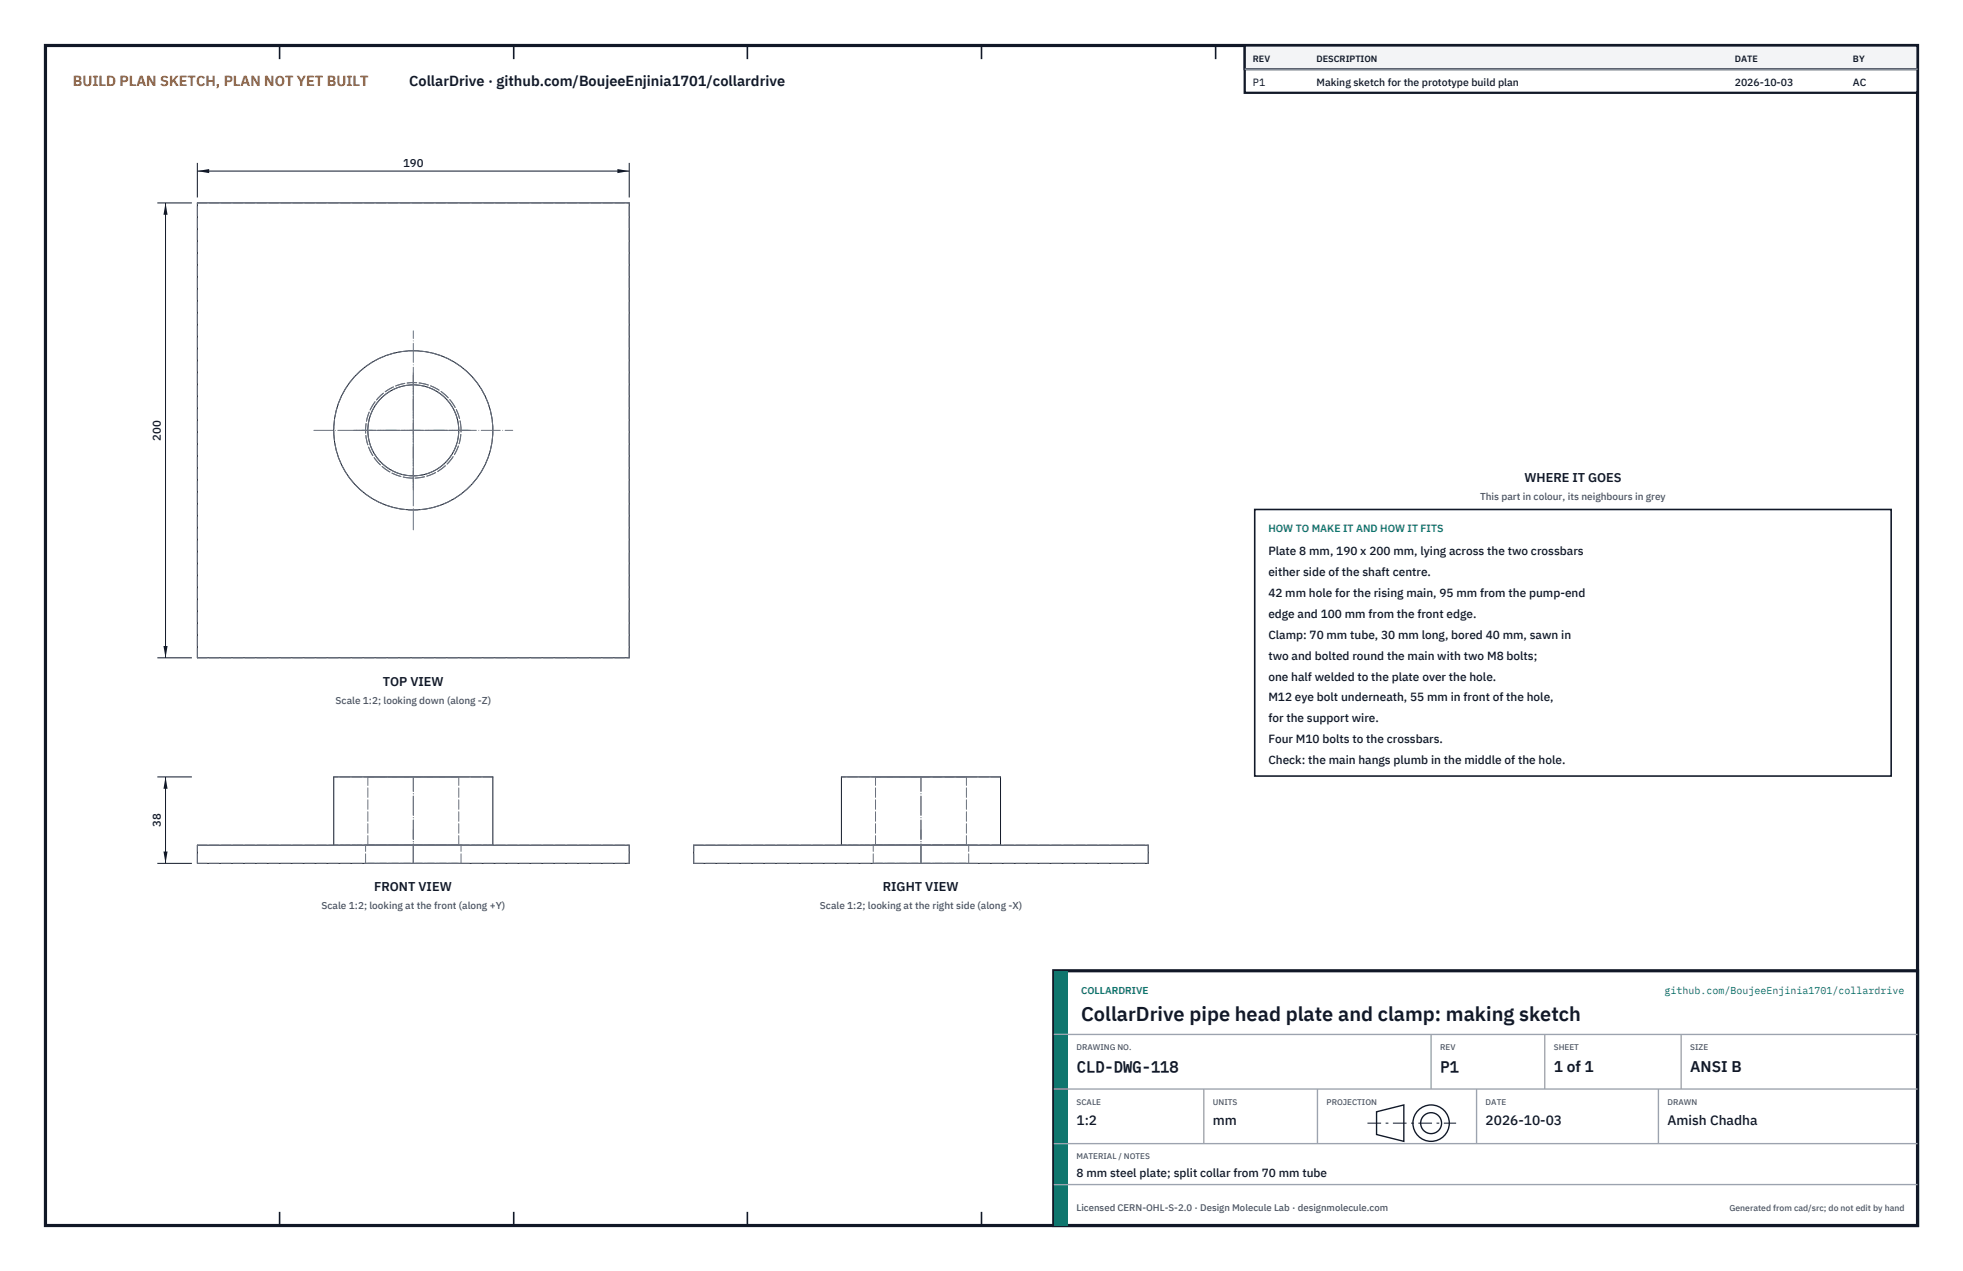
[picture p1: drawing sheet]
<svg xmlns="http://www.w3.org/2000/svg" width="432mm" height="279mm" viewBox="0 0 432 279" stroke-linecap="round" stroke-linejoin="round" font-family="sans-serif">
<defs><g id="words">
<text font-size="4.4" fill="#111827" x="237.8" y="224.4">CollarDrive pipe head plate and clamp: making sketch</text>
<g font-size="3.4" fill="#111827">
<text x="236.8" y="235.6">CLD-DWG-118</text>
<text x="316.8" y="235.6">P1</text>
<text x="341.8" y="235.6">1 of 1</text>
<text x="371.8" y="235.6">ANSI B</text>
</g>
<text font-size="3.2" fill="#b45309" x="16" y="19">BUILD PLAN SKETCH, PLAN NOT YET BUILT</text>
<text font-size="3.2" fill="#111827" x="90" y="19">CollarDrive · github.com/BoujeeEnjinia1701/collardrive</text>
<g font-size="3" fill="#111827">
<text x="236.8" y="247.2">1:2</text>
<text x="266.8" y="247.2">mm</text>
<text x="326.8" y="247.2">2026-10-03</text>
<text x="366.8" y="247.2">Amish Chadha</text>
</g>
<g font-size="2.8" fill="#111827">
<text x="335.3" y="106">WHERE IT GOES</text>
<text x="84.2" y="150.7">TOP VIEW</text>
<text x="82.3" y="195.9">FRONT VIEW</text>
<text x="194.2" y="195.9">RIGHT VIEW</text>
</g>
<g font-size="2.6" fill="#111827">
<text x="279" y="122">Plate 8 mm, 190 x 200 mm, lying across the two crossbars</text>
<text x="279" y="126.6">either side of the shaft centre.</text>
<text x="279" y="131.2">42 mm hole for the rising main, 95 mm from the pump-end</text>
<text x="279" y="135.8">edge and 100 mm from the front edge.</text>
<text x="279" y="140.4">Clamp: 70 mm tube, 30 mm long, bored 40 mm, sawn in</text>
<text x="279" y="145">two and bolted round the main with two M8 bolts;</text>
<text x="279" y="149.6">one half welded to the plate over the hole.</text>
<text x="279" y="154.2">M12 eye bolt underneath, 55 mm in front of the hole,</text>
<text x="279" y="158.8">for the support wire.</text>
<text x="279" y="163.4">Four M10 bolts to the crossbars.</text>
<text x="279" y="168">Check: the main hangs plumb in the middle of the hole.</text>
<text x="236.8" y="258.8">8 mm steel plate; split collar from 70 mm tube</text>
</g>
<g font-size="2.5" fill="#111827">
<text x="88.7" y="36.6">190</text>
<text x="35.4" y="96.9" transform="rotate(-90 35.4 96.9)">200</text>
<text x="35.4" y="181.8" transform="rotate(-90 35.4 181.8)">38</text>
</g>
<g font-size="2.3" fill="#111827">
<text x="275.6" y="18.8">P1</text>
<text x="289.6" y="18.8">Making sketch for the prototype build plan</text>
<text x="381.6" y="18.8">2026-10-03</text>
<text x="407.6" y="18.8">AC</text>
</g>
<text font-size="2.3" fill="#0f766e" x="279" y="117">HOW TO MAKE IT AND HOW IT FITS</text>
<g font-size="2.2" fill="#4b5563">
<text x="325.6" y="110">This part in colour, its neighbours in grey</text>
<text x="73.8" y="154.7">Scale 1:2; looking down (along -Z)</text>
<text x="70.7" y="199.9">Scale 1:2; looking at the front (along +Y)</text>
<text x="180.4" y="199.9">Scale 1:2; looking at the right side (along -X)</text>
</g>
<g font-size="2.2" fill="#0f766e">
<text x="237.8" y="218.4">COLLARDRIVE</text>
<text x="366.1" y="218.4">github.com/BoujeeEnjinia1701/collardrive</text>
</g>
<text font-size="2.1" fill="#4b5563" x="236.8" y="266.2">Licensed CERN-OHL-S-2.0 · Design Molecule Lab · designmolecule.com</text>
<g font-size="2" fill="#111827">
<text x="275.6" y="13.6">REV</text>
<text x="289.6" y="13.6">DESCRIPTION</text>
<text x="381.6" y="13.6">DATE</text>
<text x="407.6" y="13.6">BY</text>
</g>
<text font-size="1.9" fill="#4b5563" x="380.4" y="266.2">Generated from cad/src; do not edit by hand</text>
<g font-size="1.8" fill="#4b5563">
<text x="236.8" y="230.8">DRAWING NO.</text>
<text x="316.8" y="230.8">REV</text>
<text x="341.8" y="230.8">SHEET</text>
<text x="371.8" y="230.8">SIZE</text>
<text x="236.8" y="242.8">SCALE</text>
<text x="266.8" y="242.8">UNITS</text>
<text x="291.8" y="242.8">PROJECTION</text>
<text x="326.8" y="242.8">DATE</text>
<text x="366.8" y="242.8">DRAWN</text>
<text x="236.8" y="254.8">MATERIAL / NOTES</text>
</g>
</g></defs>
<path d="M10 10h411.8v259.4h-411.8z" fill="none" stroke="#111827" stroke-width=".7" stroke-linecap="butt"/>
<g fill="none" stroke="#111827" stroke-width=".35">
<path d="M61.5 10v3M113 10v3M164.4 10v3M215.9 10v3M267.4 10v3M318.9 10v3M370.3 10v3M61.5 266.4v3M113 266.4v3M164.4 266.4v3M215.9 266.4v3M267.4 266.4v3"/>
<path d="M318.9 266.4v3M370.3 266.4v3"/>
</g>
<g fill="none" stroke="#111727" stroke-width=".22">
<path d="M43.4 44.6h95v100h-95zM43.4 185.8h95v4h-95zM73.4 185.8v-15h35v15M152.6 185.8h100v4h-100zM185.1 185.8v-15h35v15"/>
<circle cx="90.9" cy="94.6" r="17.5"/>
<circle cx="90.9" cy="94.6" r="10"/>
</g>
<g fill="none" stroke="#6a7180" stroke-width=".22" stroke-dasharray="2.1 .5">
<path d="M43.4 44.6h95M43.4 144.6v-100M43.4 144.6h95M138.4 144.6v-100M80.9 170.8h20M100.9 170.8h-20M108.4 170.8h-35M192.6 170.8h10M202.6 170.8h10M212.6 170.8h-20M220.1 170.8h-35M43.4 189.8v-4"/>
<path d="M43.4 185.8h95M43.4 189.8h95M73.4 185.8h35M80.4 185.8h21M80.4 189.8h21M80.4 189.8v-4M80.9 185.8h20M80.9 185.8v-15M100.9 185.8h-20M100.9 185.8v-15M101.4 185.8h-21M101.4 189.8h-21"/>
<path d="M101.4 189.8v-4M108.4 185.8h-35M138.4 189.8v-4M152.6 189.8v-4M152.6 185.8h100M152.6 189.8h100M185.1 185.8h17.5M192.1 185.8h10.5M192.1 189.8h10.5M192.1 189.8v-4M192.6 185.8h10M192.6 185.8v-15"/>
<path d="M202.6 185.8h10.5M202.6 189.8h10.5M202.6 185.8h17.5M202.6 185.8h10M212.6 185.8h-20M212.6 185.8v-15M213.1 185.8h-21M213.1 189.8h-21M213.1 189.8v-4M220.1 185.8h-35M252.6 189.8v-4"/>
<circle cx="90.9" cy="94.6" r="17.5"/>
<circle cx="90.9" cy="94.6" r="10"/>
<circle cx="90.9" cy="94.6" r="10.5"/>
</g>
<path d="M69 94.6h43.8M77.8 94.6h26.2M78.4 94.6h25M90.9 116.5v-43.8M90.9 107.7v-26.2M90.9 107.1v-25M90.9 189.8v-7.4M90.9 189.8v-19M90.9 189.7v-18.9M202.6 189.8v-7.4M202.6 189.8v-19M202.6 189.7v-18.9" fill="none" stroke="#6a7180" stroke-width=".22" stroke-dasharray="4.2 .5 0 .5"/>
<path d="M43.4 35.8v7.6M43.4 37.6h95M138.4 35.8v7.6" fill="none" stroke="#111827" stroke-width=".22"/>
<path d="M43.4 37.6l2.6-.4v.9zM135.8 37.2v.9l2.6-.5z" fill="#111827"/>
<path d="M34.6 44.6h7.6M36.4 44.6v100M34.6 144.6h7.6" fill="none" stroke="#111827" stroke-width=".22"/>
<path d="M36.4 44.6l-.4 2.6h.9zM36 142h.9l-.5 2.6z" fill="#111827"/>
<path d="M34.6 170.8h7.6M36.4 170.8v19M34.6 189.8h7.6" fill="none" stroke="#111827" stroke-width=".22"/>
<path d="M36.4 170.8l-.4 2.6h.9zM36 187.2h.9l-.5 2.6z" fill="#111827"/>
<path d="M276 112h140v58.6h-140z" fill="#fff" stroke="#111827" stroke-width=".35"/>
<path d="M273.8 10h148v10.4h-148z" fill="#fff" stroke="#111827" stroke-width=".5"/>
<path d="M273.8 10h148v5.2h-148z" fill="#f3f4f6" stroke="#111827" stroke-width=".5"/>
<path d="M273.8 15.2h148" fill="none" stroke="#9ca3af" stroke-width=".3"/>
<path d="M231.8 213.4h190v56h-190z" fill="#fff" stroke="#111827" stroke-width=".7" stroke-linecap="butt"/>
<path d="M231.8 213.4h3v56h-3z" fill="#0f766e"/>
<path d="M231.8 227.4h190M231.8 239.4h190M264.8 239.4v12M289.8 239.4v12M314.8 227.4v12M324.8 239.4v12M339.8 227.4v12M364.8 239.4v12M369.8 227.4v12M231.8 251.4h190M231.8 260.4h190" fill="none" stroke="#9ca3af" stroke-width=".3"/>
<g fill="none" stroke="#111827" stroke-width=".3">
<path d="M302.8 244.4l6-1.5v8l-6-1.5z"/>
<circle cx="314.8" cy="246.9" r="4"/>
<circle cx="314.8" cy="246.9" r="2.3"/>
</g>
<path d="M300.8 246.9h19.5" fill="none" stroke="#111827" stroke-width=".22" stroke-dasharray="3 1 .6 1" stroke-linecap="butt"/>
<use href="#words"/>
</svg>
